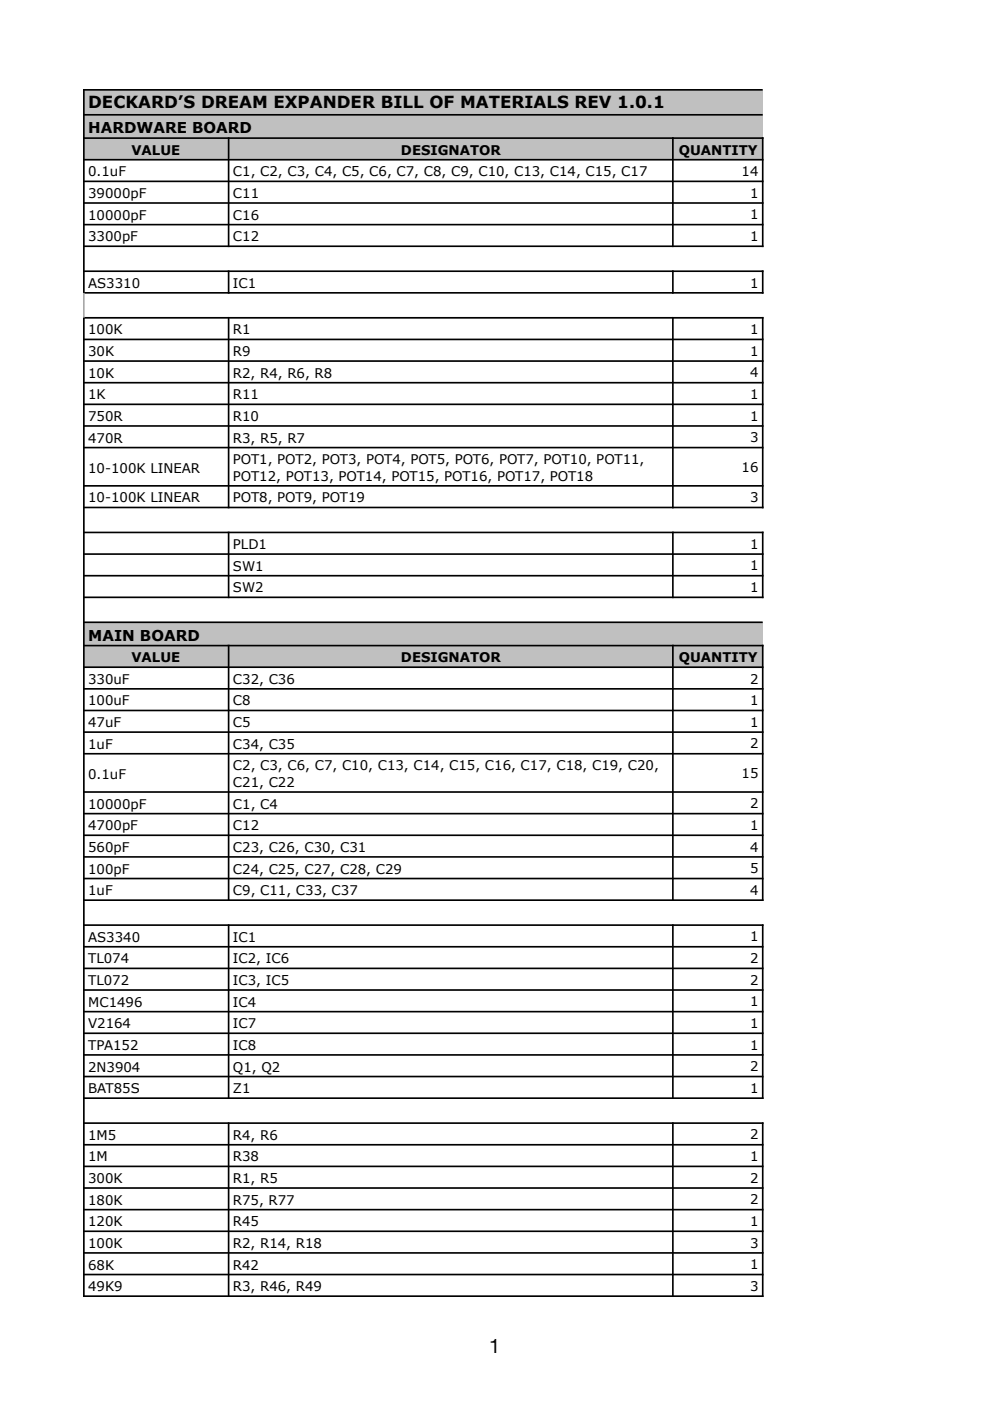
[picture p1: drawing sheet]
<svg xmlns="http://www.w3.org/2000/svg" width="210mm" height="297mm" viewBox="0 0 210 297" stroke-linecap="round" stroke-linejoin="round" font-family="sans-serif">
<defs><g id="words">
<text font-size="4.2" x="103.7" y="286.8">1</text>
<text font-size="3.5" x="18.7" y="22.9">DECKARD’S DREAM EXPANDER BILL OF MATERIALS REV 1.0.1</text>
<g font-size="3.2">
<text x="18.7" y="28.2">HARDWARE BOARD</text>
<text x="18.7" y="135.8">MAIN BOARD</text>
</g>
<g font-size="2.8">
<text x="27.9" y="32.8">VALUE</text>
<text x="85" y="32.8">DESIGNATOR</text>
<text x="143.9" y="32.8">QUANTITY</text>
<text x="18.7" y="37.4">0.1uF</text>
<text x="18.7" y="42">39000pF</text>
<text x="49.4" y="37.4">C1, C2, C3, C4, C5, C6, C7, C8, C9, C10, C13, C14, C15, C17</text>
<text x="49.4" y="42">C11</text>
<text x="157.2" y="37.3">14</text>
<text x="159" y="41.9">1</text>
<text x="18.7" y="46.6">10000pF</text>
<text x="49.4" y="46.6">C16</text>
<text x="159" y="46.5">1</text>
<text x="18.7" y="51.2">3300pF</text>
<text x="49.4" y="51.2">C12</text>
<text x="159" y="51.1">1</text>
<text x="18.7" y="61">AS3310</text>
<text x="49.4" y="61">IC1</text>
<text x="159" y="61">1</text>
<text x="18.7" y="70.9">100K</text>
<text x="49.4" y="70.9">R1</text>
<text x="159" y="70.8">1</text>
<text x="18.7" y="75.5">30K</text>
<text x="49.4" y="75.5">R9</text>
<text x="159" y="75.4">1</text>
<text x="18.7" y="80.1">10K</text>
<text x="49.4" y="80.1">R2, R4, R6, R8</text>
<text x="159" y="80">4</text>
<text x="18.7" y="84.7">1K</text>
<text x="18.7" y="89.3">750R</text>
<text x="49.4" y="84.7">R11</text>
<text x="49.4" y="89.3">R10</text>
<text x="159" y="84.6">1</text>
<text x="159" y="89.2">1</text>
<text x="18.7" y="93.8">470R</text>
<text x="49.4" y="93.8">R3, R5, R7</text>
<text x="159" y="93.8">3</text>
<text x="18.7" y="100.2">10-100K LINEAR</text>
<text x="49.4" y="98.4">POT1, POT2, POT3, POT4, POT5, POT6, POT7, POT10, POT11,</text>
<text x="49.4" y="102">POT12, POT13, POT14, POT15, POT16, POT17, POT18</text>
<text x="157.2" y="100.1">16</text>
<text x="18.7" y="106.5">10-100K LINEAR</text>
<text x="49.4" y="106.5">POT8, POT9, POT19</text>
<text x="159" y="106.5">3</text>
<text x="49.4" y="116.4">PLD1</text>
<text x="159" y="116.4">1</text>
<text x="49.4" y="121">SW1</text>
<text x="49.4" y="125.6">SW2</text>
<text x="159" y="120.9">1</text>
<text x="159" y="125.5">1</text>
<text x="27.9" y="140.4">VALUE</text>
<text x="85" y="140.4">DESIGNATOR</text>
<text x="143.9" y="140.4">QUANTITY</text>
<text x="18.7" y="145">330uF</text>
<text x="18.7" y="149.6">100uF</text>
<text x="49.4" y="145">C32, C36</text>
<text x="49.4" y="149.6">C8</text>
<text x="159" y="144.9">2</text>
<text x="159" y="149.5">1</text>
<text x="18.7" y="154.2">47uF</text>
<text x="49.4" y="154.2">C5</text>
<text x="159" y="154.1">1</text>
<text x="18.7" y="158.7">1uF</text>
<text x="49.4" y="158.7">C34, C35</text>
<text x="159" y="158.7">2</text>
<text x="18.7" y="165.1">0.1uF</text>
<text x="49.4" y="163.3">C2, C3, C6, C7, C10, C13, C14, C15, C16, C17, C18, C19, C20,</text>
<text x="49.4" y="166.9">C21, C22</text>
<text x="157.2" y="165">15</text>
<text x="18.7" y="171.4">10000pF</text>
<text x="49.4" y="171.4">C1, C4</text>
<text x="159" y="171.4">2</text>
<text x="18.7" y="176">4700pF</text>
<text x="49.4" y="176">C12</text>
<text x="159" y="176">1</text>
<text x="18.7" y="180.6">560pF</text>
<text x="18.7" y="185.2">100pF</text>
<text x="49.4" y="180.6">C23, C26, C30, C31</text>
<text x="49.4" y="185.2">C24, C25, C27, C28, C29</text>
<text x="159" y="180.6">4</text>
<text x="159" y="185.1">5</text>
<text x="18.7" y="189.8">1uF</text>
<text x="49.4" y="189.8">C9, C11, C33, C37</text>
<text x="159" y="189.7">4</text>
<text x="18.7" y="199.7">AS3340</text>
<text x="49.4" y="199.7">IC1</text>
<text x="159" y="199.6">1</text>
<text x="18.7" y="204.3">TL074</text>
<text x="18.7" y="208.8">TL072</text>
<text x="49.4" y="204.3">IC2, IC6</text>
<text x="49.4" y="208.8">IC3, IC5</text>
<text x="159" y="204.2">2</text>
<text x="159" y="208.8">2</text>
<text x="18.7" y="213.4">MC1496</text>
<text x="49.4" y="213.4">IC4</text>
<text x="159" y="213.4">1</text>
<text x="18.7" y="218">V2164</text>
<text x="49.4" y="218">IC7</text>
<text x="159" y="218">1</text>
<text x="18.7" y="222.6">TPA152</text>
<text x="18.7" y="227.2">2N3904</text>
<text x="49.4" y="222.6">IC8</text>
<text x="49.4" y="227.2">Q1, Q2</text>
<text x="159" y="222.5">1</text>
<text x="159" y="227.1">2</text>
<text x="18.7" y="231.8">BAT85S</text>
<text x="49.4" y="231.8">Z1</text>
<text x="159" y="231.7">1</text>
<text x="18.7" y="241.7">1M5</text>
<text x="49.4" y="241.7">R4, R6</text>
<text x="159" y="241.6">2</text>
<text x="18.7" y="246.2">1M</text>
<text x="18.7" y="250.8">300K</text>
<text x="49.4" y="246.2">R38</text>
<text x="49.4" y="250.8">R1, R5</text>
<text x="159" y="246.2">1</text>
<text x="159" y="250.8">2</text>
<text x="18.7" y="255.4">180K</text>
<text x="49.4" y="255.4">R75, R77</text>
<text x="159" y="255.3">2</text>
<text x="18.7" y="260">120K</text>
<text x="49.4" y="260">R45</text>
<text x="159" y="259.9">1</text>
<text x="18.7" y="264.6">100K</text>
<text x="18.7" y="269.2">68K</text>
<text x="49.4" y="264.6">R2, R14, R18</text>
<text x="49.4" y="269.2">R42</text>
<text x="159" y="264.5">3</text>
<text x="159" y="269.1">1</text>
<text x="18.7" y="273.8">49K9</text>
<text x="49.4" y="273.8">R3, R46, R49</text>
<text x="159" y="273.7">3</text>
</g>
</g></defs>
<g fill="#c0c0c0">
<path d="M17.8 19h143.9v5.3h-143.9z"/>
<path d="M17.8 24.3h143.9v5h-143.9z"/>
<path d="M17.8 29.3h30.7v4.6h-30.7z"/>
<path d="M48.5 29.3h94.2v4.6h-94.2z"/>
<path d="M142.7 29.3h19v4.6h-19z"/>
</g>
<g fill="#fff">
<path d="M17.8 33.9h30.7v4.6h-30.7z"/>
<path d="M48.5 33.9h94.2v4.6h-94.2z"/>
<path d="M142.7 33.9h19v4.6h-19z"/>
<path d="M17.8 38.5h30.7v4.5h-30.7z"/>
<path d="M48.5 38.5h94.2v4.5h-94.2z"/>
<path d="M142.7 38.5h19v4.5h-19z"/>
<path d="M17.8 43h30.7v4.6h-30.7z"/>
<path d="M48.5 43h94.2v4.6h-94.2z"/>
<path d="M142.7 43h19v4.6h-19z"/>
<path d="M17.8 47.6h30.7v4.6h-30.7z"/>
<path d="M48.5 47.6h94.2v4.6h-94.2z"/>
<path d="M142.7 47.6h19v4.6h-19z"/>
<path d="M17.8 52.2h143.9v5.3h-143.9z"/>
<path d="M17.8 57.5h30.7v4.6h-30.7z"/>
<path d="M48.5 57.5h94.2v4.6h-94.2z"/>
<path d="M142.7 57.5h19v4.6h-19z"/>
<path d="M17.8 62.1h143.9v5.3h-143.9z"/>
<path d="M17.8 67.4h30.7v4.6h-30.7z"/>
<path d="M48.5 67.4h94.2v4.6h-94.2z"/>
<path d="M142.7 67.4h19v4.6h-19z"/>
<path d="M17.8 72h30.7v4.6h-30.7z"/>
<path d="M48.5 72h94.2v4.6h-94.2z"/>
<path d="M142.7 72h19v4.6h-19z"/>
<path d="M17.8 76.6h30.7v4.5h-30.7z"/>
<path d="M48.5 76.6h94.2v4.5h-94.2z"/>
<path d="M142.7 76.6h19v4.5h-19z"/>
<path d="M17.8 81.1h30.7v4.6h-30.7z"/>
<path d="M48.5 81.1h94.2v4.6h-94.2z"/>
<path d="M142.7 81.1h19v4.6h-19z"/>
<path d="M17.8 85.7h30.7v4.6h-30.7z"/>
<path d="M48.5 85.7h94.2v4.6h-94.2z"/>
<path d="M142.7 85.7h19v4.6h-19z"/>
<path d="M17.8 90.3h30.7v4.6h-30.7z"/>
<path d="M48.5 90.3h94.2v4.6h-94.2z"/>
<path d="M142.7 90.3h19v4.6h-19z"/>
<path d="M17.8 94.9h30.7v8.1h-30.7z"/>
<path d="M48.5 94.9h94.2v8.1h-94.2z"/>
<path d="M142.7 94.9h19v8.1h-19z"/>
<path d="M17.8 103h30.7v4.6h-30.7z"/>
<path d="M48.5 103h94.2v4.6h-94.2z"/>
<path d="M142.7 103h19v4.6h-19z"/>
<path d="M17.8 107.6h143.9v5.3h-143.9z"/>
<path d="M17.8 112.9h30.7v4.6h-30.7z"/>
<path d="M48.5 112.9h94.2v4.6h-94.2z"/>
<path d="M142.7 112.9h19v4.6h-19z"/>
<path d="M17.8 117.5h30.7v4.6h-30.7z"/>
<path d="M48.5 117.5h94.2v4.6h-94.2z"/>
<path d="M142.7 117.5h19v4.6h-19z"/>
<path d="M17.8 122.1h30.7v4.5h-30.7z"/>
<path d="M48.5 122.1h94.2v4.5h-94.2z"/>
<path d="M142.7 122.1h19v4.5h-19z"/>
<path d="M17.8 126.6h143.9v5.3h-143.9z"/>
</g>
<g fill="#c0c0c0">
<path d="M17.8 131.9h143.9v5h-143.9z"/>
<path d="M17.8 136.9h30.7v4.6h-30.7z"/>
<path d="M48.5 136.9h94.2v4.6h-94.2z"/>
<path d="M142.7 136.9h19v4.6h-19z"/>
</g>
<g fill="#fff">
<path d="M17.8 141.5h30.7v4.5h-30.7z"/>
<path d="M48.5 141.5h94.2v4.5h-94.2z"/>
<path d="M142.7 141.5h19v4.5h-19z"/>
<path d="M17.8 146h30.7v4.6h-30.7z"/>
<path d="M48.5 146h94.2v4.6h-94.2z"/>
<path d="M142.7 146h19v4.6h-19z"/>
<path d="M17.8 150.6h30.7v4.6h-30.7z"/>
<path d="M48.5 150.6h94.2v4.6h-94.2z"/>
<path d="M142.7 150.6h19v4.6h-19z"/>
<path d="M17.8 155.2h30.7v4.6h-30.7z"/>
<path d="M48.5 155.2h94.2v4.6h-94.2z"/>
<path d="M142.7 155.2h19v4.6h-19z"/>
<path d="M17.8 159.8h30.7v8.1h-30.7z"/>
<path d="M48.5 159.8h94.2v8.1h-94.2z"/>
<path d="M142.7 159.8h19v8.1h-19z"/>
<path d="M17.8 167.9h30.7v4.6h-30.7z"/>
<path d="M48.5 167.9h94.2v4.6h-94.2z"/>
<path d="M142.7 167.9h19v4.6h-19z"/>
<path d="M17.8 172.5h30.7v4.6h-30.7z"/>
<path d="M48.5 172.5h94.2v4.6h-94.2z"/>
<path d="M142.7 172.5h19v4.6h-19z"/>
<path d="M17.8 177.1h30.7v4.6h-30.7z"/>
<path d="M48.5 177.1h94.2v4.6h-94.2z"/>
<path d="M142.7 177.1h19v4.6h-19z"/>
<path d="M17.8 181.7h30.7v4.6h-30.7z"/>
<path d="M48.5 181.7h94.2v4.6h-94.2z"/>
<path d="M142.7 181.7h19v4.6h-19z"/>
<path d="M17.8 186.3h30.7v4.6h-30.7z"/>
<path d="M48.5 186.3h94.2v4.6h-94.2z"/>
<path d="M142.7 186.3h19v4.6h-19z"/>
<path d="M17.8 190.9h143.9v5.2h-143.9z"/>
<path d="M17.8 196.1h30.7v4.6h-30.7z"/>
<path d="M48.5 196.1h94.2v4.6h-94.2z"/>
<path d="M142.7 196.1h19v4.6h-19z"/>
<path d="M17.8 200.7h30.7v4.6h-30.7z"/>
<path d="M48.5 200.7h94.2v4.6h-94.2z"/>
<path d="M142.7 200.7h19v4.6h-19z"/>
<path d="M17.8 205.3h30.7v4.6h-30.7z"/>
<path d="M48.5 205.3h94.2v4.6h-94.2z"/>
<path d="M142.7 205.3h19v4.6h-19z"/>
<path d="M17.8 209.9h30.7v4.6h-30.7z"/>
<path d="M48.5 209.9h94.2v4.6h-94.2z"/>
<path d="M142.7 209.9h19v4.6h-19z"/>
<path d="M17.8 214.5h30.7v4.6h-30.7z"/>
<path d="M48.5 214.5h94.2v4.6h-94.2z"/>
<path d="M142.7 214.5h19v4.6h-19z"/>
<path d="M17.8 219.1h30.7v4.6h-30.7z"/>
<path d="M48.5 219.1h94.2v4.6h-94.2z"/>
<path d="M142.7 219.1h19v4.6h-19z"/>
<path d="M17.8 223.7h30.7v4.5h-30.7z"/>
<path d="M48.5 223.7h94.2v4.5h-94.2z"/>
<path d="M142.7 223.7h19v4.5h-19z"/>
<path d="M17.8 228.2h30.7v4.6h-30.7z"/>
<path d="M48.5 228.2h94.2v4.6h-94.2z"/>
<path d="M142.7 228.2h19v4.6h-19z"/>
<path d="M17.8 232.8h143.9v5.3h-143.9z"/>
<path d="M17.8 238.1h30.7v4.6h-30.7z"/>
<path d="M48.5 238.1h94.2v4.6h-94.2z"/>
<path d="M142.7 238.1h19v4.6h-19z"/>
<path d="M17.8 242.7h30.7v4.6h-30.7z"/>
<path d="M48.5 242.7h94.2v4.6h-94.2z"/>
<path d="M142.7 242.7h19v4.6h-19z"/>
<path d="M17.8 247.3h30.7v4.6h-30.7z"/>
<path d="M48.5 247.3h94.2v4.6h-94.2z"/>
<path d="M142.7 247.3h19v4.6h-19z"/>
<path d="M17.8 251.9h30.7v4.6h-30.7z"/>
<path d="M48.5 251.9h94.2v4.6h-94.2z"/>
<path d="M142.7 251.9h19v4.6h-19z"/>
<path d="M17.8 256.5h30.7v4.6h-30.7z"/>
<path d="M48.5 256.5h94.2v4.6h-94.2z"/>
<path d="M142.7 256.5h19v4.6h-19z"/>
<path d="M17.8 261.1h30.7v4.5h-30.7z"/>
<path d="M48.5 261.1h94.2v4.5h-94.2z"/>
<path d="M142.7 261.1h19v4.5h-19z"/>
<path d="M17.8 265.6h30.7v4.6h-30.7z"/>
<path d="M48.5 265.6h94.2v4.6h-94.2z"/>
<path d="M142.7 265.6h19v4.6h-19z"/>
<path d="M17.8 270.2h30.7v4.6h-30.7z"/>
<path d="M48.5 270.2h94.2v4.6h-94.2z"/>
<path d="M142.7 270.2h19v4.6h-19z"/>
</g>
<g fill="none" stroke="#000" stroke-width=".35">
<path d="M17.6 19h144.1M17.8 18.9v43.2M17.6 24.3h144.1M17.6 29.3h144.3M17.6 33.9h144.3M17.6 38.5h144.3M48.5 29.1v23.3M142.7 29.1v23.3M161.7 29.1v23.3M17.6 43h144.3M17.6 47.6h144.3M17.6 52.2h144.3"/>
<path d="M17.6 57.5h144.3M48.5 57.3v5M142.7 57.3v5M161.7 57.3v5M17.6 62.1h144.3M17.6 67.4h144.3M17.6 72h144.3M17.6 76.6h144.3M17.8 67.4v207.6M48.5 67.2v40.6M142.7 67.2v40.6M161.7 67.2v40.6"/>
<path d="M17.6 81.1h144.3M17.6 85.7h144.3M17.6 90.3h144.3M17.6 94.9h144.3M17.6 103h144.3M17.6 107.6h144.3M17.6 112.9h144.3M17.6 117.5h144.3M48.5 112.7v14.1M142.7 112.7v14.1M161.7 112.7v14.1M17.6 122.1h144.3"/>
<path d="M17.6 126.6h144.3M17.6 131.9h144.1M17.6 136.9h144.3M48.5 136.7v54.3M142.7 136.7v54.3M161.7 136.7v54.3M17.6 141.5h144.3M17.6 146h144.3M17.6 150.6h144.3M17.6 155.2h144.3M17.6 159.8h144.3M17.6 167.9h144.3"/>
<path d="M17.6 172.5h144.3M17.6 177.1h144.3M17.6 181.7h144.3M17.6 186.3h144.3M17.6 190.9h144.3M17.6 196.1h144.3M48.5 196v37M142.7 196v37M161.7 196v37M17.6 200.7h144.3M17.6 205.3h144.3M17.6 209.9h144.3"/>
<path d="M17.6 214.5h144.3M17.6 219.1h144.3M17.6 223.7h144.3M17.6 228.2h144.3M17.6 232.8h144.3M17.6 238.1h144.3M48.5 237.9v37.1M142.7 237.9v37.1M161.7 237.9v37.1M17.6 242.7h144.3M17.6 247.3h144.3M17.6 251.9h144.3"/>
<path d="M17.6 256.5h144.3M17.6 261.1h144.3M17.6 265.6h144.3M17.6 270.2h144.3M17.6 274.8h144.3"/>
</g>
<path d="M17.8 62.1v5.3" fill="none" stroke="#aaa" stroke-width=".35"/>
<use href="#words"/>
</svg>
